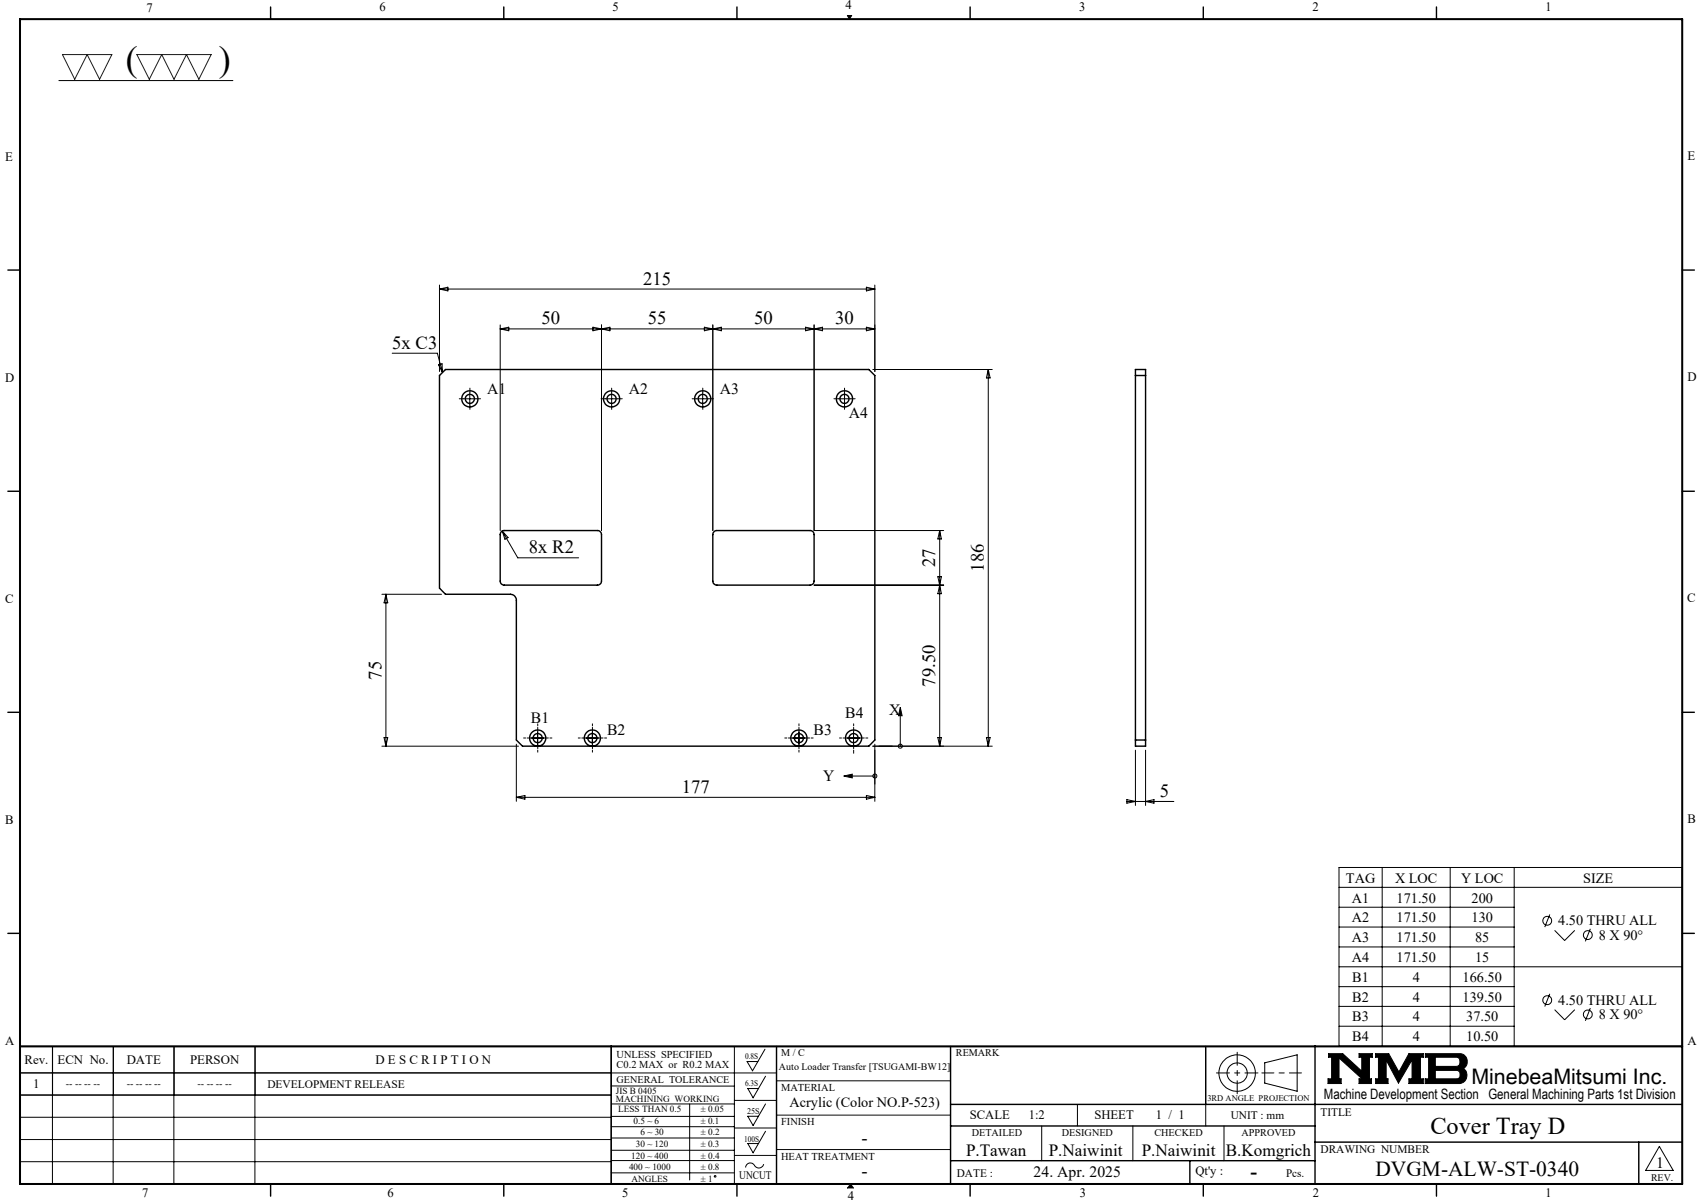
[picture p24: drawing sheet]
<svg xmlns="http://www.w3.org/2000/svg" width="420mm" height="297mm" viewBox="0 0 420 297" stroke-linecap="round" stroke-linejoin="round" font-family="sans-serif">
<defs><g id="words">
<g font-size="8.8">
<text x="31.1" y="17.4">(</text>
<text x="54" y="17.6">)</text>
</g>
<text font-size="6" x="353.2" y="280">Cover Tray D</text>
<g font-size="5.3">
<text x="363.3" y="267.7">MinebeaMitsumi Inc.</text>
<text x="339.6" y="290.4">DVGM-ALW-ST-0340</text>
</g>
<text font-size="4.9" x="308.8" y="290.9">-</text>
<g font-size="4.6">
<text x="158.8" y="70.3">215</text>
<text x="133.7" y="80.1">50</text>
<text x="160" y="80.1">55</text>
<text x="186.2" y="80.1">50</text>
<text x="206.2" y="80.1">30</text>
<text x="96.9" y="86.1">5x C3</text>
<text x="130.6" y="136.6">8x R2</text>
<text x="230.9" y="140" transform="rotate(-90 230.9 140)">27</text>
<text x="242.9" y="141.2" transform="rotate(-90 242.9 141.2)">186</text>
<text x="94.2" y="167.8" transform="rotate(-90 94.2 167.8)">75</text>
<text x="230.9" y="169.5" transform="rotate(-90 230.9 169.5)">79.50</text>
<text x="168.3" y="195.7">177</text>
<text x="286.4" y="196.7">5</text>
<text x="212.7" y="282.4">-</text>
<text x="212.8" y="290.6">-</text>
</g>
<g font-size="4.2">
<text x="238.5" y="285.5">P.Tawan</text>
<text x="258.9" y="285.5">P.Naiwinit</text>
<text x="281.9" y="285.5">P.Naiwinit</text>
<text x="302.7" y="285.5">B.Komgrich</text>
</g>
<g font-size="3.9">
<text x="120.3" y="97.2">A1</text>
<text x="155.3" y="97.2">A2</text>
<text x="177.8" y="97.2">A3</text>
<text x="209.6" y="103.3">A4</text>
<text x="131.1" y="178.5">B1</text>
<text x="208.7" y="177.1">B4</text>
<text x="219.5" y="176.4">X</text>
<text x="149.9" y="181.5">B2</text>
<text x="200.9" y="181.5">B3</text>
<text x="203.2" y="192.8">Y</text>
<text x="255.2" y="290.6">24. Apr. 2025</text>
<text x="408.9" y="288.2">1</text>
</g>
<g font-size="3.5">
<text x="332.3" y="217.9">TAG</text>
<text x="344.4" y="217.9">X LOC</text>
<text x="360.8" y="217.9">Y LOC</text>
<text x="390.9" y="217.9">SIZE</text>
<text x="333.8" y="222.8">A1</text>
<text x="333.8" y="227.7">A2</text>
<text x="344.8" y="222.8">171.50</text>
<text x="344.8" y="227.7">171.50</text>
<text x="363.3" y="222.8">200</text>
<text x="363.3" y="227.7">130</text>
<text x="333.8" y="232.6">A3</text>
<text x="344.8" y="232.6">171.50</text>
<text x="364.2" y="232.6">85</text>
<text x="384.7" y="228.4">4.50 THRU ALL</text>
<text x="394.8" y="232">8 X 90°</text>
<text x="333.8" y="237.5">A4</text>
<text x="344.8" y="237.5">171.50</text>
<text x="364.2" y="237.5">15</text>
<text x="333.9" y="242.4">B1</text>
<text x="348.8" y="242.4">4</text>
<text x="361.1" y="242.4">166.50</text>
<text x="333.9" y="247.3">B2</text>
<text x="348.8" y="247.3">4</text>
<text x="361.1" y="247.3">139.50</text>
<text x="384.7" y="248">4.50 THRU ALL</text>
<text x="394.8" y="251.6">8 X 90°</text>
<text x="333.9" y="252.2">B3</text>
<text x="333.9" y="257.1">B4</text>
<text x="348.8" y="252.2">4</text>
<text x="348.8" y="257.1">4</text>
<text x="362" y="252.2">37.50</text>
<text x="362" y="257.1">10.50</text>
<text x="194.9" y="273.3">Acrylic (Color NO.P-523)</text>
<text x="326.9" y="271.4">Machine Development Section General Machining Parts 1st Division</text>
</g>
<g font-size="3.2">
<text x="36.1" y="2.9">7</text>
<text x="93.7" y="2.8">6</text>
<text x="151.3" y="2.8">5</text>
<text x="208.8" y="2.2">4</text>
<text x="266.5" y="2.8">3</text>
<text x="324.1" y="2.8">2</text>
<text x="381.6" y="2.8">1</text>
<text x="1.3" y="39.8">E</text>
<text x="416.6" y="39.5">E</text>
<text x="1.3" y="94.3">D</text>
<text x="416.6" y="94.1">D</text>
<text x="1.3" y="148.9">C</text>
<text x="416.6" y="148.7">C</text>
<text x="1.3" y="203.6">B</text>
<text x="416.6" y="203.3">B</text>
<text x="416.6" y="258">A</text>
<text x="1.3" y="258.1">A</text>
<text x="6.1" y="262.7">Rev.</text>
<text x="14.2" y="262.7">ECN No.</text>
<text x="31.3" y="262.7">DATE</text>
<text x="46.9" y="262.7">PERSON</text>
<text x="92.7" y="262.7">D E S C R I P T I O N</text>
<text x="8.2" y="268.7">1</text>
<text x="239.4" y="276.2">SCALE</text>
<text x="254" y="276.2">1:2</text>
<text x="270.2" y="276.2">SHEET</text>
<text x="285.4" y="276.2">1 / 1</text>
<text x="295.2" y="290.1">Qt'y :</text>
<text x="35.1" y="295.5">7</text>
<text x="95.7" y="295.6">6</text>
<text x="153.6" y="295.6">5</text>
<text x="209.3" y="296.3">4</text>
<text x="266.6" y="295.6">3</text>
<text x="324.2" y="295.6">2</text>
<text x="381.6" y="295.6">1</text>
</g>
<g font-size="2.8">
<text x="66" y="268.6">DEVELOPMENT RELEASE</text>
<text x="326" y="275.4">TITLE</text>
<text x="303.9" y="276.2">UNIT : mm</text>
<text x="326" y="284.7">DRAWING NUMBER</text>
<text x="182.5" y="291.2">UNCUT</text>
<text x="236.3" y="290.7">DATE :</text>
<text x="317.6" y="290.6">Pcs.</text>
</g>
<g font-size="2.6">
<text x="152.2" y="261.3">UNLESS SPECIFIED</text>
<text x="152.2" y="263.7">C0.2 MAX or R0.2 MAX</text>
<text x="192.9" y="269.4">MATERIAL</text>
<text x="192.9" y="277.7">FINISH</text>
<text x="192.9" y="286.3">HEAT TREATMENT</text>
</g>
<g font-size="2.5">
<text x="192.9" y="260.7">M / C</text>
<text x="236" y="260.7">REMARK</text>
<text x="16.3" y="268.5">-- -- -- --</text>
<text x="31.3" y="268.5">-- -- -- --</text>
<text x="48.8" y="268.5">-- -- -- --</text>
<text x="152.3" y="267.3">GENERAL TOLERANCE</text>
<text x="192.3" y="264.2">Auto Loader Transfer [TSUGAMI-BW12]</text>
<text x="239.9" y="280.5">DETAILED</text>
<text x="262.2" y="280.5">DESIGNED</text>
<text x="285.1" y="280.5">CHECKED</text>
<text x="306.6" y="280.5">APPROVED</text>
<text x="407.7" y="291.5">REV.</text>
</g>
<g font-size="2.3">
<text x="152.1" y="270">JIS B 0405</text>
<text x="152.1" y="272.1">MACHINING WORKING</text>
<text x="152.7" y="274.6">LESS THAN 0.5</text>
<text x="173" y="274.6">± 0.05</text>
<text x="156.4" y="277.4">0.5 ~ 6</text>
<text x="158.1" y="280.3">6 ~ 30</text>
<text x="173" y="277.4">± 0.1</text>
<text x="173" y="280.3">± 0.2</text>
<text x="155.9" y="286">120 ~ 400</text>
<text x="157" y="283.2">30 ~ 120</text>
<text x="173" y="283.2">± 0.3</text>
<text x="173" y="286">± 0.4</text>
<text x="155.3" y="288.9">400 ~ 1000</text>
<text x="155.9" y="291.7">ANGLES</text>
<text x="173" y="288.9">± 0.8</text>
<text x="173" y="291.7">± 1</text>
</g>
<g font-size="2.1">
<text x="184" y="261.5">0.8S</text>
<text x="184" y="268.1">6.3S</text>
<text x="184.5" y="275">25S</text>
<text x="298.1" y="271.8">3RD ANGLE PROJECTION</text>
<text x="183.7" y="281.9">100S</text>
</g>
</g></defs>
<g fill="none" stroke="#000" stroke-width=".25">
<path d="M14.5 19.9h43M209.2 3.8h1.1l-.6 .9zM108.5 70.4v21.3M108.5 71.4h107.5M108.5 71.4l2.1-.5v.9zM213.9 70.9l2.1 .5-2.1 .4zM216 70.4v21.3M96.8 87.2h11.2l1.3 4.8M108.3 90.1l.8-.3 .2 2.2zM114.5 98.5h3M116 97v3M123.5 80.2v50.8"/>
<path d="M123.5 81.2h92.5M123.5 81.2l2.1-.4v.9zM146.4 80.8l2.1 .4-2.1 .5zM148.5 80.2v50.8M148.5 81.2l2.1-.4v.9zM149.5 98.5h3M151 97v3M172 98.5h3M173.5 97v3M173.9 80.8l2.1 .4-2.1 .5zM176 80.2v50.8M176 81.2l2.1-.4v.9z"/>
<path d="M198.9 80.8l2.1 .4-2.1 .5zM201 81.2l2.1-.4v.9zM201 80.2v50.8h32M207 98.5h3M208.5 97v3M213.9 80.8l2.1 .4-2.1 .5zM215.5 91.2h29.5M244 91.2v93M244 91.2l.5 2.1h-.9zM124 131.1l3.8 6.6h15.1M124 131.1l1.4 1.6-.7 .4zM232 131v53.2"/>
<path d="M232 131l.4 2.1h-.8zM94.3 146.7h14.7M95.3 146.7v37.5M95.3 146.7l.4 2.1h-.9zM201 144.5h32M231.6 142.4h.8l-.4 2.1zM232 144.5l.4 2.1h-.8zM222.3 174.6l.4 2.1h-.8zM222.3 176.7v7.5M94.3 184.2h33.7M94.8 182.1h.9l-.4 2.1zM127.5 183.7v14.1"/>
<path d="M127.5 196.8h88.5M127.5 196.8l2.1-.4v.9zM131.3 182.2h3M132.8 180.7v3M144.7 182.2h3M146.3 180.7v3M195.8 182.2h3M197.3 180.7v3M208.3 191.6l2.1-.5v.9zM209.3 182.2h3M210.4 191.6h5.6M210.7 180.7v3"/>
<path d="M213.9 196.4l2.1 .4-2.1 .5zM216 183.7v14.1M231.6 182.1h.8l-.4 2.1zM243.6 182.1h.9l-.5 2.1zM245 184.2h-29.5M278.2 197.9h11.6M278.2 197.4l2.2 .5-2.2 .4zM280.4 185.2v13.7M282.9 185.2v13.7M282.9 197.9l2-.5v.9zM330.6 214.2h84.8v44.1h-84.8zM330.6 219.1h84.8"/>
<path d="M341.3 214.2v44.1M358.1 214.2v44.1M373.9 214.2v44.1M330.6 224h43.3M330.6 228.9h43.3M330.6 233.8h43.3M330.6 238.7h84.8M382.7 225.8l-1.3 3.1M383.9 229.7l2.4 2.5 2.5-2.5M392.7 229.3l-1.3 3.1M13 258.3l-.1 34M27.9 258.3v34"/>
<path d="M28 258.3v12M42.9 258.3v34M43 258.3v12M62.9 258.3v34M63 258.3v12M181.3 258.3v34M188.9 259l-3.1 5.4-1.3-2.3h2.6M330.6 243.6h43.3M330.6 248.5h43.3M330.6 253.4h43.3M382.7 245.4l-1.3 3.1M383.9 249.3l2.4 2.5 2.5-2.5"/>
<path d="M392.7 248.9l-1.3 3.1M4.9 264.9h186.8M4.9 270.4h146M4.9 275.8h146M150.9 278.2h30.4M150.9 275.6h30.4M150.9 272.6h30.4M150.9 268.1h30.4M151 270.3h-146v-12h146l-.1 34M170.3 272.6v18.7M181.3 271.7h10.4M181.3 278.5h10.4"/>
<path d="M189 272.6l-3.1 5.3-1.3-2.3h2.7M189 279.3l-3.1 5.3-1.3-2.3h2.7M189 265.7l-3.1 5.3-1.3-2.3h2.7M191.7 266.8h43M191.7 275.3h43M257.2 278v8.6M266 272.7v5.3M279.7 278v8.6M297.7 272.7v5.3M302.2 278v8.6M312.3 262.4l8-2v9l-8-2zM328 260.1h3.5l4.7 4.3v-3.4h-.6v-.9h3.2v.9h-.7v5.3h.5v1.2h-3v-1.2h.7l-5.7-5.1v5.1h.6v1.2h-3.3v-1.2h.9v-5.3h-.8z"/>
<path d="M339.7 260.1h3.2l2.5 4.6 2.5-4.6h3.5v.9h-.7v5.3h.7v1.2h-3.5v-1.2h.8v-4.6l-3.4 5.7-3-5.7v4.6h.4v1.2h-3v-1.2h.7v-5.3h-.7zM351.9 260.1h8.4a1.97 1.97 0 0 1 1.9 1.5 1.97 1.97 0 0 1-.9 2.2 2.03 2.03 0 0 1 .8 2.2 2.03 2.03 0 0 1-1.8 1.5h-8.4v-1.2h.8v-5.3h-.8zM354.4 261h5.4l.6 .5 .1 1a.84 .84 0 0 1-.8 .8h-5.3zM354.4 264.3h5.4l.6 .4 .1 1a.79 .79 0 0 1-.8 .6h-5.3zM4.9 281.3h146M4.9 286.8h146M150.9 280.9h30.4M150.9 286.5h30.4M150.9 284h30.4M150.9 289.6h30.4M181.3 285.3h10.4M188.6 287.4a1.29 1.29 0 0 1-1.2 1 1.29 1.29 0 0 1-1.3-.9 1.14 1.14 0 0 0-1.3-.3 1.14 1.14 0 0 0-.7 1.1"/>
<path d="M191.7 283.8h43M210 292.3l.7 1M409.7 283l3.4 6h-6.8z"/>
<circle cx="216" cy="191.6" r=".5"/>
<circle cx="222.3" cy="184.2" r=".5"/>
<circle cx="382" cy="227.3" r="1.09"/>
<circle cx="392" cy="230.8" r="1.09"/>
<circle cx="382" cy="246.9" r="1.09"/>
<circle cx="392" cy="250.5" r="1.09"/>
<circle cx="305.5" cy="264.9" r="2.51"/>
<circle cx="305.5" cy="264.9" r="4.5"/>
<circle cx="176.6" cy="290.4" r=".2"/>
</g>
<path d="M311.6 264.9h9.7" fill="none" stroke="#000" stroke-width=".25" stroke-dasharray="15.2 1.3 1.3 1.3" stroke-dashoffset="12.3"/>
<path d="M305.5 259.8v10.2M300.4 264.9h10.2" fill="none" stroke="#000" stroke-width=".25" stroke-dasharray="15.2 1.3 1.3 1.3" stroke-dashoffset="12"/>
<g fill="none" stroke="#000" stroke-width=".35">
<path d="M66.8 1.7v3M124.4 1.7v3M182 1.7v3M239.5 1.7v3M297.1 1.7v3M354.7 1.7v3M1.9 66.7h3M415.4 66.7h3M108.5 92.7l1.5-1.5h104.5l1.5 1.5v90l-1.5 1.5h-85.5l-1.5-1.5v-34.5a1.45 1.45 0 0 0-1.5-1.5h-16l-1.5-1.5zM280.4 92.7h2.5M280.4 91.2h2.5v93h-2.5zM1.9 121.3h3"/>
<path d="M123.8 131.3l.5-.3h23.2a1.02 1.02 0 0 1 1 1v11.5a1.02 1.02 0 0 1-1 1h-23a.96 .96 0 0 1-1-1v-11.5zM176.5 131.1l.3-.1h23.2a.96 .96 0 0 1 1 1v11.5a.96 .96 0 0 1-1 1h-23a1.02 1.02 0 0 1-1-1v-11.5zM415.4 121.3h3M1.9 175.9h3M415.4 175.9h3M280.4 182.7h2.5M1.9 230.4h3M415.4 230.4h3M150.9 258.3v34M191.7 258.3v34M234.7 258.3v34M297.7 258.3v14.4"/>
<path d="M324.7 258.3v34M234.7 272.7h180.7M234.7 278h90M66.8 292.3v3M124.4 292.3v3M182 292.3v3M234.7 286.6h90M239.5 292.3v3M293.8 286.6v5.7M297.1 292.3v3M324.7 282h90.7M354.7 292.3v3"/>
<path d="M404.6 282v10.3"/>
<circle cx="116" cy="98.5" r="1.12"/>
<circle cx="116" cy="98.5" r="2"/>
<circle cx="151" cy="98.5" r="1.12"/>
<circle cx="151" cy="98.5" r="2"/>
<circle cx="173.5" cy="98.5" r="1.99"/>
<circle cx="173.5" cy="98.5" r="1.12"/>
<circle cx="208.5" cy="98.5" r="1.12"/>
<circle cx="208.5" cy="98.5" r="2"/>
<circle cx="132.8" cy="182.2" r="1.99"/>
<circle cx="132.8" cy="182.2" r="1.12"/>
<circle cx="146.3" cy="182.2" r="1.13"/>
<circle cx="146.3" cy="182.2" r="1.99"/>
<circle cx="197.3" cy="182.2" r="1.12"/>
<circle cx="197.3" cy="182.2" r="2"/>
<circle cx="210.8" cy="182.2" r="1.99"/>
<circle cx="210.8" cy="182.2" r="1.12"/>
</g>
<path d="M4.9 4.7h410.5v287.6h-410.5zM4.9 258.3h410.5" fill="none" stroke="#000" stroke-width=".5"/>
<path d="M210 292.3l-.7 1h1.4" fill="none" stroke="#00f" stroke-width=".25"/>
<g fill="#000">
<path d="M210 292.3l.7 1h-1.4z"/>
<path d="M209.2 3.8l.5 .9 .6-.9zM328 260.1v.9h.8v5.3h-.9v1.2h3.3v-1.2h-.6v-5.1l5.7 5.1h-.7v1.2h3v-1.2h-.5v-5.3h.7v-.9h-3.2v.9h.6v3.4l-4.7-4.3zM351.9 260.1v.9h.8v5.3h-.8v1.2h8.6l.7-.2 .6-.5 .4-.8v-.8l-.3-.8-.6-.6 .8-.8 .2-1.3-.5-.9-.5-.5-.6-.2zM354.4 264.3h5.4l.6 .4 .1 1-.6 .6h-5.5zM354.4 261l5.5 .1 .5 .5v1.1l-.3 .5-.3 .1h-5.4zM339.7 260.1v.9h.7v5.3h-.7v1.2h3v-1.2h-.4v-4.6l3 5.7 3.4-5.7v4.6h-.8v1.2h3.5v-1.2h-.7v-5.3h.7v-.9h-3.5l-2.5 4.6-2.5-4.6z" fill-rule="evenodd"/>
</g>
<g fill="none" stroke="#000" stroke-width=".25" stroke-dasharray="15.2 1.3 1.3 1.3">
<path d="M114.5 98.4h-1.1M116 96.9v-1.1M116 99.9v1.2M117.5 98.4h1.2M149.5 98.4h-1.1M151 96.9v-1.1M151 99.9v1.2M152.5 98.4h1.2M172 98.4h-1.1M173.5 96.9v-1.1M173.5 99.9v1.2M175 98.4h1.2"/>
<path d="M207 98.4h-1.1M208.5 96.9v-1.1M208.5 99.9v1.2M210 98.4h1.2M132.8 179.2v-.5M146.3 179.2v-.5M197.3 179.2v-.5M210.8 179.2v-.5M129.8 182.2h-.5M131.3 182.2h-1.1M132.8 185.2v.5M132.8 180.7v-1.1"/>
<path d="M132.8 183.7v1.1M134.3 182.2h1.1M135.8 182.2h.5M143.3 182.2h-.5M144.8 182.2h-1.1M146.3 185.2v.5M146.3 180.7v-1.1M146.3 183.7v1.1M147.8 182.2h1.1M149.3 182.2h.5M194.3 182.2h-.5M195.8 182.2h-1.1"/>
<path d="M197.3 185.2v.5M197.3 180.7v-1.1M197.3 183.7v1.1M198.8 182.2h1.1M200.3 182.2h.5M207.8 182.2h-.5M209.3 182.2h-1.1M210.8 185.2v.8M210.8 180.7v-1.1M210.8 183.7v1.1M212.3 182.2h1.1M213.8 182.2h.5"/>
</g>
<path d="M15.4 13.5h12.2l-3 6.1-3.1-6.1-3 6.1zM33.8 13.5h18.3l-3 6.1-3.1-6.1-3 6.1-3.1-6.1-3 6.1z" fill="none" stroke="#191924" stroke-width=".25"/>
<path d="M222.3 174.6l.4 2.1h-.8zM208.3 191.6l2.1-.5v.9z" fill="#000"/>
<use href="#words"/>
</svg>
